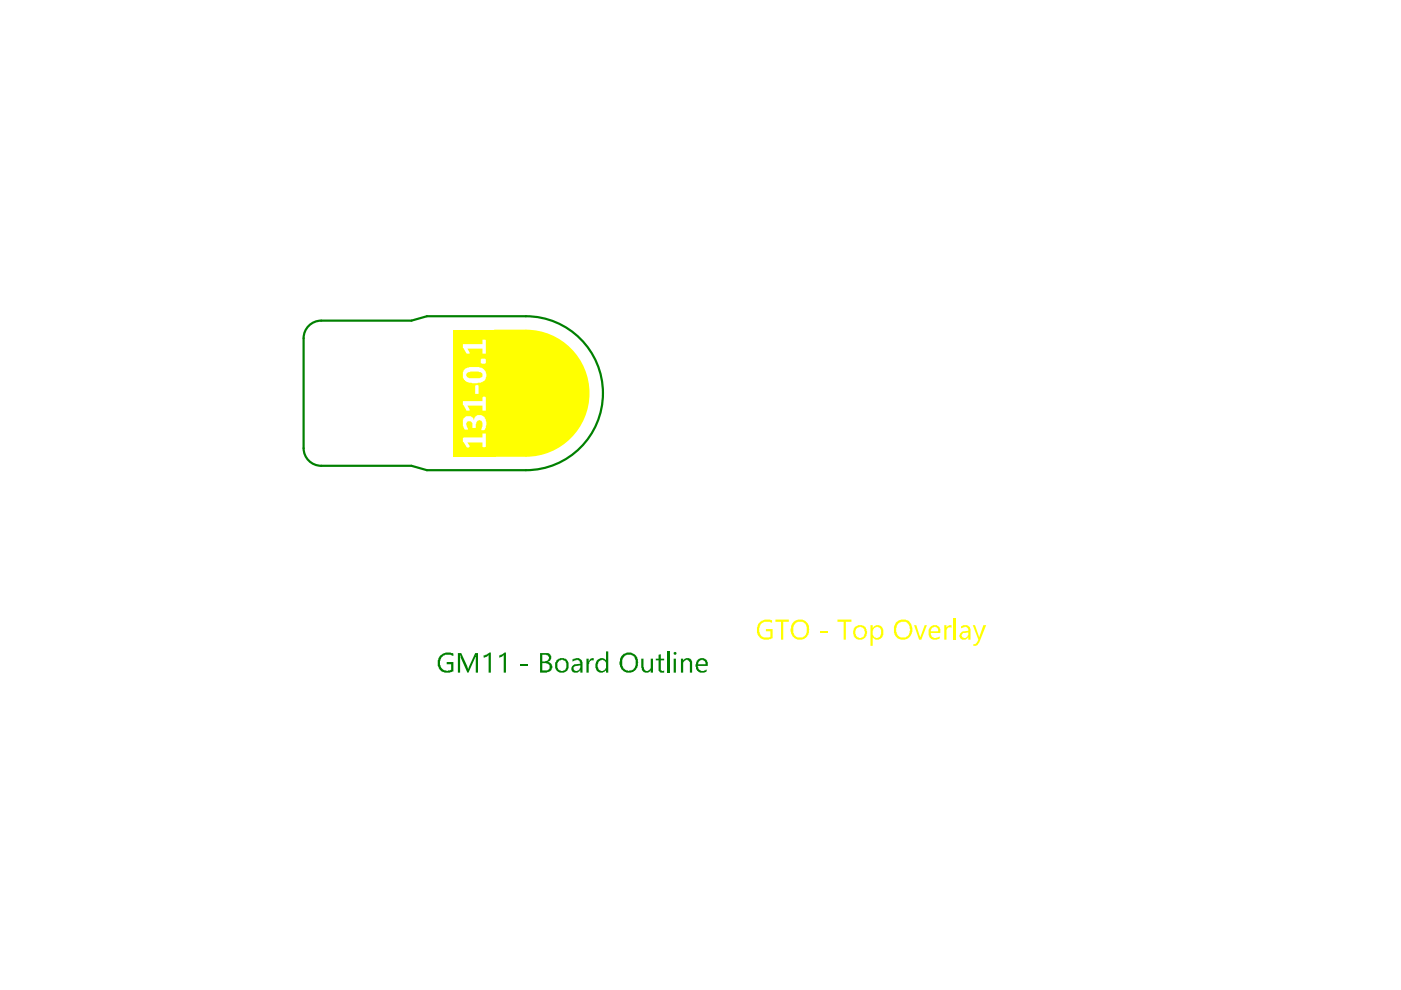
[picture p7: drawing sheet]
<svg xmlns="http://www.w3.org/2000/svg" width="297mm" height="210mm" viewBox="0 0 297 210" stroke-linecap="round" stroke-linejoin="round" font-family="sans-serif">
<path d="M64.4 71.7v23.3M111.5 67h-21l-3.3 1h-19.1M68.1 98.8h19.1l3.3 .9h21" fill="none" stroke="#008000" stroke-width=".47"/>
<g fill="#008000">
<path d="M93.2 139.2a2.4 2.4 0 0 1 2.9-.6v.5h-.1a1.76 1.76 0 0 0-2.7 .8 1.76 1.76 0 0 0 1.6 2.4v-.2l.8-.1v-1.2h-1v-.4h1.4v1.9a2.05 2.05 0 0 1-3.3-1.5v-.8z"/>
<path d="M97.1 138.5h.7l1.4 3.3h.1l1.5-3.3h.5v4.1h-.4v-3.5l.1-.2h-.1v.4h-.1l-1.5 3.3h-.2l-1.5-3.7v3.7h-.5z"/>
<path d="M102.5 138.9l.9-.2 .3-.3h.4v4.2h-.5v-3.7l-.7 .5h-.4z"/>
<path d="M105.8 138.9l.8-.2 .3-.3h.4v4.2h-.5v-3.7l-.7 .5h-.3z"/>
<path d="M110.4 140.7h1.6v.4h-1.6z"/>
<path d="M124.3 139.7h.5v.5a.59 .59 0 0 1 .6-.5v-.2h.5v.6l-.1-.1a.48 .48 0 0 0-.7 .4l-.3 .4v1.8h-.5z"/>
<path d="M136 139.7h.4l.1 2.1a.68 .68 0 0 0 .7 .5 .68 .68 0 0 0 .7-.5l.1-.1v-2h.4v2.9h-.4v-.5a1.01 1.01 0 0 1-1.2 .5 1.01 1.01 0 0 1-.7-.9l-.1-.2z"/>
<path d="M139.6 138.8l.5-.1v1h.7v.3h-.7v1.8a.45 .45 0 0 0 .6 .5l.1-.2v.5h-.1a.76 .76 0 0 1-.8-.1 .76 .76 0 0 1-.3-.7v-1.8h-.6v-.3h.6z"/>
<path d="M141.4 138.1h.5v4.5h-.5z"/>
<path d="M144.4 139.7h.4v.4a.99 .99 0 0 1 1.1-.6 .99 .99 0 0 1 .8 .9v2.2h-.4v-1.8a.66 .66 0 0 0-.3-.7 .66 .66 0 0 0-.8 0l-.4 .4v2.1h-.4z"/>
<path d="M115 138.8v1.4l.7-.1a.63 .63 0 0 0 .6-.3 .63 .63 0 0 0-.1-.7l-.4-.3zM115 140.6v1.5h.7a.77 .77 0 0 0 .8-.7 .77 .77 0 0 0-.8-.8zM114.5 138.5h1.3a.93 .93 0 0 1 1 1.3l-.2 .3-.4 .3a.64 .64 0 0 1 .7 .4l.1 .2a1.26 1.26 0 0 1-1.1 1.6h-1.4z"/>
<path d="M118.3 140.4a1.21 1.21 0 0 0 .8 1.9 1.19 1.19 0 0 0 1-.8 1.19 1.19 0 0 0-.3-1.3 .93 .93 0 0 0-1.5 .2zM117.9 140h.2a1.43 1.43 0 0 1 1.4-.5 1.43 1.43 0 0 1 1 1.1 1.53 1.53 0 0 1-1.5 2 1.46 1.46 0 0 1-1.3-.8 1.46 1.46 0 0 1 .2-1.6z"/>
<path d="M121.6 141.4a.62 .62 0 0 0 .2 .7 .62 .62 0 0 0 .8 0l.3-.2 .1-.8-1 .1zM121.4 139.8h.1a1.42 1.42 0 0 1 1.9 .2l.1 2.6h-.5v-.5a1.16 1.16 0 0 1-1.7 .2 1.01 1.01 0 0 1 .8-1.5l.9-.1-.1-.3a.48 .48 0 0 0-.7-.4l-.8 .2z"/>
<path d="M126.5 140.1a1.22 1.22 0 0 1 2-.1v-1.9h.5v4.5h-.5v-.6v.1a1.19 1.19 0 0 1-1.2 .5 1.19 1.19 0 0 1-.9-.9h-.2v-1zM126.9 140.2a1.42 1.42 0 0 0 .3 1.9 .93 .93 0 0 0 1.3-.9v-.4a.77 .77 0 0 0-.4-.8 .77 .77 0 0 0-.9 .1z"/>
<path d="M132.4 139.1a2.1 2.1 0 0 0 .4 3 1.49 1.49 0 0 0 2-1.3v-.3a1.46 1.46 0 0 0-.9-1.6l-1-.1zM131.7 139.2a2.01 2.01 0 0 1 2.5-.6 2.01 2.01 0 0 1 1 2.4 1.97 1.97 0 0 1-2.4 1.6 1.97 1.97 0 0 1-1.3-2.6z"/>
<path d="M142.8 138.6a.35 .35 0 0 1 .7 0 .35 .35 0 0 1-.7 0zM142.8 139.7h.5v2.9h-.5z"/>
<path d="M148.2 140.2l-.3 .6h1.7a.74 .74 0 0 0-.4-.8 .74 .74 0 0 0-.9 .2zM147.7 140.1l.1-.1a1.27 1.27 0 0 1 2.1 .2l.2 1h-2.2a1.03 1.03 0 0 0 .6 .9 1.03 1.03 0 0 0 1.1-.1l.2-.1v.5a1.5 1.5 0 0 1-1.6 .1 1.5 1.5 0 0 1-.7-1.4z"/>
</g>
<path d="M68.1 68a3.7 3.7 0 0 0-3.7 3.7M111.5 67.1a16.3 16.3 0 0 1 16.3 16.3 16.3 16.3 0 0 1-16.3 16.3M64.4 95a3.7 3.7 0 0 0 3.7 3.8" fill="none" stroke="#008000" stroke-width=".47"/>
<path d="M104.8 70.1a46.3 46.3 0 0 1 9.8 .3 13.3 13.3 0 0 1 10.2 14.5 13.3 13.3 0 0 1-13.3 11.8h-6.7z" fill="#ff0"/>
<path d="M104.8 70.1h6.7M104.8 96.7h6.7" fill="none" stroke="#ff0" stroke-width=".37"/>
<path d="M104.8 70.1v26.6" fill="none" stroke="#ff0" stroke-width=".21"/>
<g fill="#ff0">
<path d="M160.7 132.3a2.32 2.32 0 0 1 3-.7v.5a1.75 1.75 0 0 0-2-.1 1.75 1.75 0 0 0-.7 1.8v.2a1.65 1.65 0 0 0 2.3 1v-1.2h-.9v-.4h1.4v1.9a2.12 2.12 0 0 1-3.2-.9l-.1-1.4z"/>
<path d="M164.4 131.4h2.8v.4h-1.1v3.8h-.5v-3.8h-1.2z"/>
<path d="M173.9 133.7h1.5v.4h-1.5z"/>
<path d="M177.6 131.4h2.9v.4h-1.2v3.8h-.4v-3.8h-1.3z"/>
<path d="M193.8 132.5h.5l.7 2.3h.1v.4l1-2.7h.4l-1.2 3.1h-.4z"/>
<path d="M200.2 132.5h.5v.8l.2-.6 .8-.2v.6l-.4-.1a.42 .42 0 0 0-.5 .5h-.1v2.1h-.5z"/>
<path d="M202.2 131.1h.5v4.5h-.5z"/>
<path d="M206.2 132.5h.5l1 2.7 .8-2.7h.6l-1.4 3.7h-.2a1.04 1.04 0 0 1-1.1 .7v-.4a.4 .4 0 0 0 .4 .1 .4 .4 0 0 0 .3-.4l.3-.6z"/>
<path d="M168.7 132.1a2.1 2.1 0 0 0 .3 3.1 1.54 1.54 0 0 0 2-1.7 1.56 1.56 0 0 0-.9-1.7h-1zM168.2 131.8a2.05 2.05 0 0 1 3.3 .9v.1a2.43 2.43 0 0 1-1.2 2.7 2.03 2.03 0 0 1-2.1-.5 2.03 2.03 0 0 1-.5-2.1z"/>
<path d="M181.5 133.4a1.25 1.25 0 0 0 .9 1.9 1.21 1.21 0 0 0 1-1.2 1.21 1.21 0 0 0-1-1.2l-.6 .1zM181.2 132.9a1.61 1.61 0 0 1 2.5 .5v.2a1.49 1.49 0 0 1-1.4 2 1.49 1.49 0 0 1-1.3-2.1z"/>
<path d="M184.6 132.5h.4v.6a1.22 1.22 0 0 1 1.3-.6 1.22 1.22 0 0 1 1 1 1.58 1.58 0 0 1-1.7 2.1l-.6-.4v1.7h-.4zM185.1 133.4l-.1 1a.86 .86 0 0 0 .6 .8 .86 .86 0 0 0 .9-.2h.1a2.27 2.27 0 0 0 .1-1.7 .93 .93 0 0 0-1.6 .1z"/>
<path d="M190.2 132.4a2.11 2.11 0 0 0 .5 2.6 1.48 1.48 0 0 0 1.7-.1 1.48 1.48 0 0 0 .5-1.6 1.26 1.26 0 0 0-1.5-1.5l-.7 .2zM189.9 132.1a1.95 1.95 0 0 1 1.9-.8 1.95 1.95 0 0 1 1.5 1.5 2.02 2.02 0 0 1-.9 2.6 2.02 2.02 0 0 1-2.6-.7 3 3 0 0 1 .1-2.6z"/>
<path d="M197.5 133.3l-.1 .5h1.5v-.1a.7 .7 0 0 0-.4-.7 .7 .7 0 0 0-.8 .1zM197.1 133a1.23 1.23 0 0 1 1.4-.5 1.23 1.23 0 0 1 .9 1.2v.5h-2a.98 .98 0 0 0 1.4 1l.5-.3v.5a1.69 1.69 0 0 1-2.3-.4 3 3 0 0 1 .1-2z"/>
<path d="M203.9 134.6a.65 .65 0 0 0 .6 .7 .65 .65 0 0 0 .7-.6h.1v-.6l-1.1 .1zM203.8 132.8a1.3 1.3 0 0 1 1.9 .3l.1 .2v2.3h-.5v-.4a1.07 1.07 0 0 1-1.8 0v-.2a.59 .59 0 0 1 .1-.8l.5-.4 1.2-.1v-.1a.71 .71 0 0 0-1.1-.6l-.4 .3z"/>
</g>
<path d="M96.1 69.9h9.1v26.9h-9.1z" fill-rule="evenodd" fill="#ff0"/>
<g fill="#fff">
<path d="M98.1 92.9l.2-.2h4v-.8h.7v2.9l-.4 .1-.3-.1v-1h-3.2l.5 .7a.36 .36 0 0 1-.3 .4 .36 .36 0 0 1-.4-.3l-.8-.9z"/>
<path d="M98.3 88.7a1.34 1.34 0 0 1 2.1 .1l.1 .3a1.16 1.16 0 0 1 1-1.1 1.16 1.16 0 0 1 1.3 .7 2.08 2.08 0 0 1-.2 2.5 .36 .36 0 0 1-.4 0 .36 .36 0 0 1-.1-.3 1.57 1.57 0 0 0 0-1.7 .83 .83 0 0 0-1.2 .8v.7h-.7v-.6a.48 .48 0 0 0-.4-.7v-.1a.7 .7 0 0 0-.8 .2 .7 .7 0 0 0 0 .9l.2 .5-.1 .2a.6 .6 0 0 1-.8-.5l-.2-.2z"/>
<path d="M98.1 85h4.2v-.7a.39 .39 0 0 1 .3-.2 .39 .39 0 0 1 .4 .2v2.8h-.7v-1.1h-3.2l.5 1.1h-.7l-.8-1.2z"/>
<path d="M100.8 81.7l.2-.1 .5 .1v1.8h-.7z"/>
<path d="M101.9 76.2l.2-.2a.64 .64 0 0 1 .8 .2 .64 .64 0 0 1 0 .8 .64 .64 0 0 1-.8 0 .64 .64 0 0 1-.2-.8z"/>
<path d="M98.1 73h4.2v-1h.6l.1 .1v2.9h-.7v-1.1h-3.2l.5 1.1h-.6l-.9-1.2z"/>
<path d="M98.9 79.2a.98 .98 0 0 0 1.4 1h.1a2.45 2.45 0 0 0 1.9-.4 .69 .69 0 0 0-.7-.9l-.8-.1a1.86 1.86 0 0 0-1.8 .4zM98.3 78.5a2.89 2.89 0 0 1 2.6-.7 1.89 1.89 0 0 1 2.2 2 1.59 1.59 0 0 1-1.8 1.3 3.2 3.2 0 0 1-2.6-.3 1.9 1.9 0 0 1-.4-2.3z"/>
</g>
<path d="M111.5 70.1a13.3 13.3 0 0 1 13.3 13.3 13.3 13.3 0 0 1-13.3 13.3" fill="none" stroke="#ff0" stroke-width=".37"/>
</svg>
